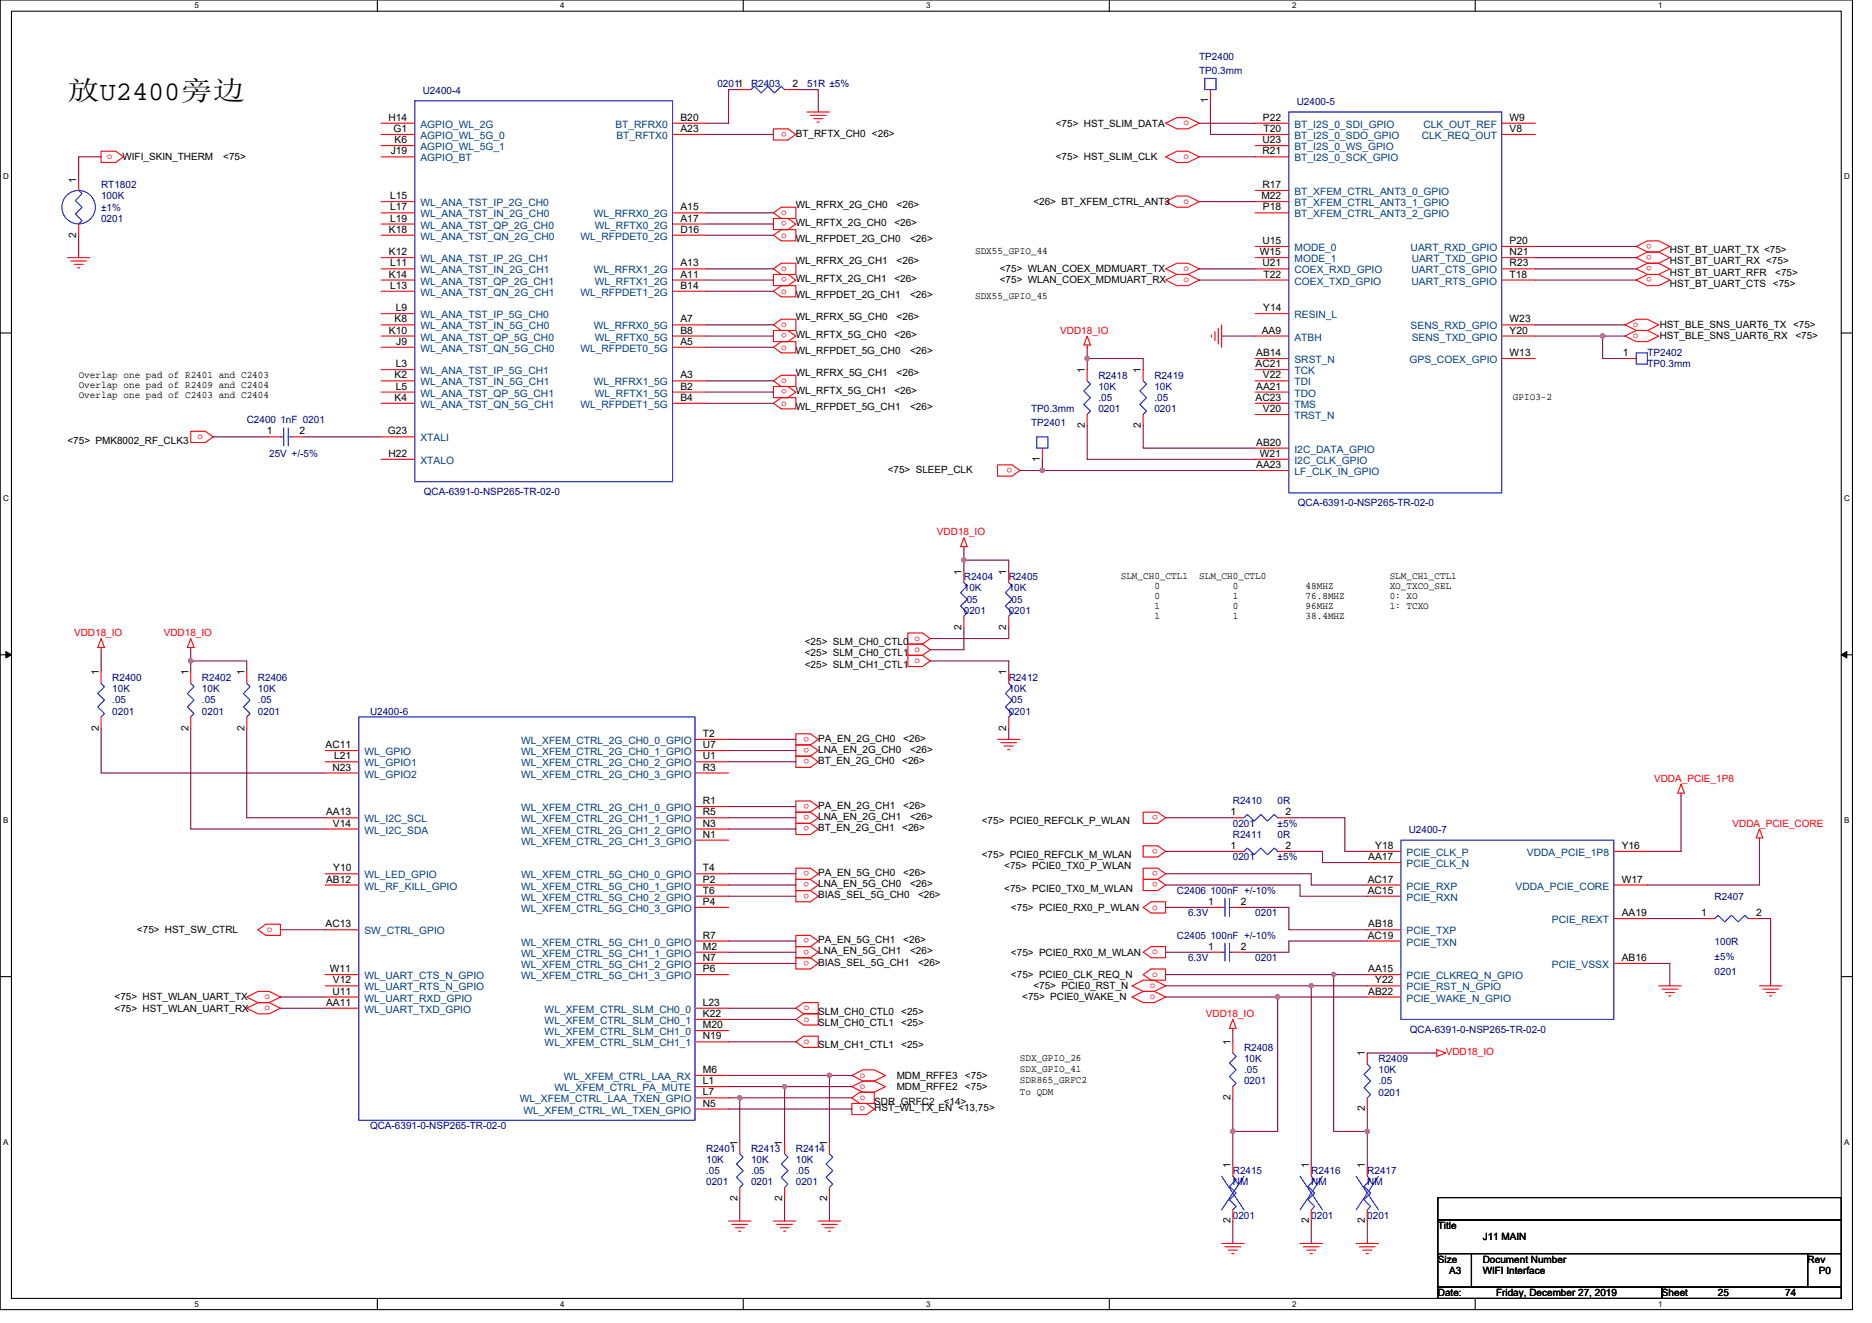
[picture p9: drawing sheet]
<svg xmlns="http://www.w3.org/2000/svg" width="297mm" height="210mm" viewBox="0 0 297 210" stroke-linecap="round" stroke-linejoin="round" font-family="sans-serif">
<defs><g id="words">
<text font-size="4.3" x="10.7" y="15.8">放U2400旁边</text>
<g font-size="1.6" fill="#000080">
<text x="190.3" y="9.6">TP2400</text>
<text x="190.3" y="11.7">TP0.3mm</text>
<text x="67.1" y="14.9">U2400-4</text>
<text x="113.8" y="13.9">02011</text>
<text x="119.2" y="13.9">R2403</text>
<text x="128.1" y="13.9">51R ±5%</text>
<text x="205.8" y="16.7">U2400-5</text>
<text x="16" y="29.9">RT1802</text>
<text x="16" y="31.6">100K</text>
<text x="16" y="33.4">±1%</text>
<text x="16" y="35.2">0201</text>
<text x="261.4" y="56.5">TP2402</text>
<text x="261.4" y="58.3">TP0.3mm</text>
<text x="163.6" y="65.4">TP0.3mm</text>
<text x="174.3" y="60.1">R2418</text>
<text x="174.3" y="61.9">10K</text>
<text x="174.3" y="63.6">.05</text>
<text x="174.3" y="65.4">0201</text>
<text x="183.2" y="60.1">R2419</text>
<text x="183.2" y="61.9">10K</text>
<text x="183.2" y="63.6">.05</text>
<text x="183.2" y="65.4">0201</text>
<text x="39.2" y="67.2">C2400 1nF 0201</text>
<text x="163.6" y="67.6">TP2401</text>
<text x="42.7" y="72.5">25V +/-5%</text>
<text x="67.2" y="78.6">QCA-6391-0-NSP265-TR-02-0</text>
<text x="205.9" y="80.4">QCA-6391-0-NSP265-TR-02-0</text>
<text x="152.9" y="92.1">R2404</text>
<text x="152.9" y="93.9">10K</text>
<text x="152.9" y="95.7">.05</text>
<text x="160.1" y="92.1">R2405</text>
<text x="160.1" y="93.9">10K</text>
<text x="160.1" y="95.7">.05</text>
<text x="152.9" y="97.4">0201</text>
<text x="160.1" y="97.4">0201</text>
<text x="17.8" y="108.1">R2400</text>
<text x="17.8" y="109.9">10K</text>
<text x="17.8" y="111.7">.05</text>
<text x="17.8" y="113.4">0201</text>
<text x="32" y="108.1">R2402</text>
<text x="32" y="109.9">10K</text>
<text x="32" y="111.7">.05</text>
<text x="32" y="113.4">0201</text>
<text x="40.9" y="108.1">R2406</text>
<text x="40.9" y="109.9">10K</text>
<text x="40.9" y="111.7">.05</text>
<text x="40.9" y="113.4">0201</text>
<text x="58.7" y="113.4">U2400-6</text>
<text x="160.1" y="108.1">R2412</text>
<text x="160.1" y="109.9">10K</text>
<text x="160.1" y="111.7">.05</text>
<text x="160.1" y="113.4">0201</text>
<text x="195.6" y="127.7">R2410</text>
<text x="195.6" y="131.2">0201</text>
<text x="202.7" y="127.7">0R</text>
<text x="202.7" y="131.2">±5%</text>
<text x="195.6" y="133">R2411</text>
<text x="195.6" y="136.5">0201</text>
<text x="202.7" y="133">0R</text>
<text x="202.7" y="136.5">±5%</text>
<text x="223.5" y="132.3">U2400-7</text>
<text x="186.7" y="141.9">C2406 100nF +/-10%</text>
<text x="272.1" y="142.8">R2407</text>
<text x="186.7" y="149">C2405 100nF +/-10%</text>
<text x="188.5" y="145.4">6.3V</text>
<text x="199.2" y="145.4">0201</text>
<text x="188.5" y="152.5">6.3V</text>
<text x="199.2" y="152.5">0201</text>
<text x="272.1" y="150.1">100R</text>
<text x="272.1" y="152.4">±5%</text>
<text x="272.1" y="154.7">0201</text>
<text x="197.4" y="166.8">R2408</text>
<text x="223.7" y="163.9">QCA-6391-0-NSP265-TR-02-0</text>
<text x="197.4" y="168.5">10K</text>
<text x="197.4" y="170.3">.05</text>
<text x="197.4" y="172.1">0201</text>
<text x="218.7" y="168.5">R2409</text>
<text x="218.7" y="170.3">10K</text>
<text x="218.7" y="172.1">.05</text>
<text x="218.7" y="173.9">0201</text>
<text x="58.7" y="179.2">QCA-6391-0-NSP265-TR-02-0</text>
<text x="112.1" y="182.8">R2401</text>
<text x="112.1" y="184.6">10K</text>
<text x="119.2" y="182.8">R2413</text>
<text x="119.2" y="184.6">10K</text>
<text x="126.3" y="182.8">R2414</text>
<text x="126.3" y="184.6">10K</text>
<text x="112.1" y="186.3">.05</text>
<text x="112.1" y="188.1">0201</text>
<text x="119.2" y="186.3">.05</text>
<text x="119.2" y="188.1">0201</text>
<text x="126.3" y="186.3">.05</text>
<text x="126.3" y="188.1">0201</text>
<text x="195.6" y="186.3">R2415</text>
<text x="195.6" y="188.1">NM</text>
<text x="208.1" y="186.3">R2416</text>
<text x="208.1" y="188.1">NM</text>
<text x="217" y="186.3">R2417</text>
<text x="217" y="188.1">NM</text>
<text x="195.6" y="193.4">0201</text>
<text x="208.1" y="193.4">0201</text>
<text x="217" y="193.4">0201</text>
</g>
<g font-size="1.6">
<text x="125.7" y="13.8">2</text>
<text x="191.7" y="16.4" transform="rotate(-90 191.7 16.4)">1</text>
<text x="61.6" y="19.2">H14</text>
<text x="62.4" y="21">G1</text>
<text x="62.6" y="22.7">K6</text>
<text x="108" y="19.2">B20</text>
<text x="108" y="21">A23</text>
<text x="126.3" y="21.7">BT_RFTX_CH0 &lt;26&gt;</text>
<text x="167.5" y="20.1">&lt;75&gt; HST_SLIM_DATA</text>
<text x="200.3" y="22.7">U23</text>
<text x="200.4" y="19.2">P22</text>
<text x="200.5" y="21">T20</text>
<text x="239.5" y="19.2">W9</text>
<text x="239.5" y="21">V8</text>
<text x="12.1" y="29" transform="rotate(-90 12.1 29)">1</text>
<text x="19.4" y="25.4">WIFI_SKIN_THERM</text>
<text x="35.4" y="25.4">&lt;75&gt;</text>
<text x="62" y="24.5">J19</text>
<text x="167.5" y="25.4">&lt;75&gt; HST_SLIM_CLK</text>
<text x="200.3" y="24.5">R21</text>
<text x="200.3" y="29.8">R17</text>
<text x="61.9" y="31.6">L15</text>
<text x="61.9" y="33.4">L17</text>
<text x="61.9" y="35.2">L19</text>
<text x="108" y="33.4">A15</text>
<text x="108" y="35.2">A17</text>
<text x="126.3" y="33.1">WL_RFRX_2G_CH0</text>
<text x="126.3" y="35.9">WL_RFTX_2G_CH0</text>
<text x="141.9" y="35.9">&lt;26&gt;</text>
<text x="142.3" y="33.1">&lt;26&gt;</text>
<text x="164" y="32.5">&lt;26&gt; BT_XFEM_CTRL_ANT3</text>
<text x="200.1" y="31.6">M22</text>
<text x="200.4" y="33.4">P18</text>
<text x="12.1" y="37.7" transform="rotate(-90 12.1 37.7)">2</text>
<text x="61.7" y="37">K18</text>
<text x="61.7" y="40.5">K12</text>
<text x="108" y="37">D16</text>
<text x="126.3" y="38.4">WL_RFPDET_2G_CH0</text>
<text x="126.3" y="42">WL_RFRX_2G_CH1</text>
<text x="142.3" y="42">&lt;26&gt;</text>
<text x="144.4" y="38.4">&lt;26&gt;</text>
<text x="154.7" y="40.4">SDX55_GPIO_44</text>
<text x="199.9" y="40.5">W15</text>
<text x="200.3" y="38.7">U15</text>
<text x="239.5" y="38.7">P20</text>
<text x="239.5" y="40.5">N21</text>
<text x="265" y="40.2">HST_BT_UART_TX &lt;75&gt;</text>
<text x="265" y="42">HST_BT_UART_RX &lt;75&gt;</text>
<text x="61.7" y="44.1">K14</text>
<text x="61.9" y="42.3">L11</text>
<text x="61.9" y="45.8">L13</text>
<text x="108" y="42.3">A13</text>
<text x="108" y="44.1">A11</text>
<text x="108" y="45.8">B14</text>
<text x="126.3" y="44.8">WL_RFTX_2G_CH1</text>
<text x="126.3" y="47.3">WL_RFPDET_2G_CH1</text>
<text x="141.9" y="44.8">&lt;26&gt;</text>
<text x="144.4" y="47.3">&lt;26&gt;</text>
<text x="154.7" y="47.5">SDX55_GPIO_45</text>
<text x="158.6" y="43.2">&lt;75&gt; WLAN_COEX_MDMUART_TX</text>
<text x="158.6" y="45">&lt;75&gt; WLAN_COEX_MDMUART_RX</text>
<text x="200.3" y="42.3">U21</text>
<text x="200.5" y="44.1">T22</text>
<text x="239.5" y="42.3">R23</text>
<text x="239.5" y="44.1">T18</text>
<text x="265" y="43.7">HST_BT_UART_RFR</text>
<text x="265" y="45.5">HST_BT_UART_CTS &lt;75&gt;</text>
<text x="281.7" y="43.7">&lt;75&gt;</text>
<text x="61.7" y="53">K10</text>
<text x="62.6" y="51.2">K8</text>
<text x="62.8" y="49.4">L9</text>
<text x="108" y="51.2">A7</text>
<text x="108" y="53">B8</text>
<text x="126.3" y="50.8">WL_RFRX_5G_CH0</text>
<text x="126.3" y="53.7">WL_RFTX_5G_CH0</text>
<text x="141.9" y="53.7">&lt;26&gt;</text>
<text x="142.3" y="50.8">&lt;26&gt;</text>
<text x="200.2" y="53">AA9</text>
<text x="200.4" y="49.4">Y14</text>
<text x="239.5" y="51.2">W23</text>
<text x="239.5" y="53">Y20</text>
<text x="263.4" y="53.9">HST_BLE_SNS_UART6_RX</text>
<text x="263.4" y="52.1">HST_BLE_SNS_UART6_TX &lt;75&gt;</text>
<text x="284.9" y="53.9">&lt;75&gt;</text>
<text x="12.5" y="59.9">Overlap one pad of R2401 and C2403</text>
<text x="62.8" y="58.3">L3</text>
<text x="62.9" y="54.7">J9</text>
<text x="108" y="54.7">A5</text>
<text x="126.3" y="56.2">WL_RFPDET_5G_CH0</text>
<text x="126.3" y="59.7">WL_RFRX_5G_CH1</text>
<text x="142.3" y="59.7">&lt;26&gt;</text>
<text x="144.4" y="56.2">&lt;26&gt;</text>
<text x="172.1" y="59.2" transform="rotate(-90 172.1 59.2)">1</text>
<text x="181" y="59.2" transform="rotate(-90 181 59.2)">1</text>
<text x="199.2" y="58.3">AC21</text>
<text x="199.3" y="56.5">AB14</text>
<text x="239.5" y="56.5">W13</text>
<text x="257.5" y="56.5">1</text>
<text x="12.5" y="61.5">Overlap one pad of R2409 and C2404</text>
<text x="12.5" y="63.1">Overlap one pad of C2403 and C2404</text>
<text x="62.6" y="60.1">K2</text>
<text x="62.6" y="63.6">K4</text>
<text x="62.8" y="61.8">L5</text>
<text x="108" y="60.1">A3</text>
<text x="108" y="61.8">B2</text>
<text x="108" y="63.6">B4</text>
<text x="126.3" y="62.6">WL_RFTX_5G_CH1</text>
<text x="126.3" y="65.1">WL_RFPDET_5G_CH1</text>
<text x="141.9" y="62.6">&lt;26&gt;</text>
<text x="144.4" y="65.1">&lt;26&gt;</text>
<text x="199.2" y="63.6">AC23</text>
<text x="199.3" y="61.8">AA21</text>
<text x="200.4" y="60.1">V22</text>
<text x="200.4" y="65.4">V20</text>
<text x="240.1" y="63.5">GPIO3-2</text>
<text x="10.7" y="70.4">&lt;75&gt; PMK8002_RF_CLK3</text>
<text x="42.4" y="69">1</text>
<text x="47.5" y="69">2</text>
<text x="61.5" y="69">G23</text>
<text x="172.1" y="67.9" transform="rotate(-90 172.1 67.9)">2</text>
<text x="181" y="67.9" transform="rotate(-90 181 67.9)">2</text>
<text x="199.3" y="70.7">AB20</text>
<text x="61.6" y="72.5">H22</text>
<text x="140.9" y="75">&lt;75&gt; SLEEP_CLK</text>
<text x="165" y="73.3" transform="rotate(-90 165 73.3)">1</text>
<text x="199.3" y="74.3">AA23</text>
<text x="199.9" y="72.5">W21</text>
<text x="152.6" y="91.2" transform="rotate(-90 152.6 91.2)">1</text>
<text x="159.7" y="91.2" transform="rotate(-90 159.7 91.2)">1</text>
<text x="177.8" y="91.9">SLM_CH0_CTL1</text>
<text x="183.2" y="93.5">0</text>
<text x="183.2" y="95.1">0</text>
<text x="190.3" y="91.9">SLM_CH0_CTL0</text>
<text x="195.6" y="93.5">0</text>
<text x="195.6" y="95.1">1</text>
<text x="207.2" y="93.5">48MHZ</text>
<text x="207.2" y="95.1">76.8MHZ</text>
<text x="220.5" y="91.9">SLM_CH1_CTL1</text>
<text x="220.5" y="93.5">XO_TXCO_SEL</text>
<text x="220.5" y="95.1">0: XO</text>
<text x="152.6" y="99.9" transform="rotate(-90 152.6 99.9)">2</text>
<text x="159.7" y="99.9" transform="rotate(-90 159.7 99.9)">2</text>
<text x="183.2" y="96.7">1</text>
<text x="183.2" y="98.3">1</text>
<text x="195.6" y="96.7">0</text>
<text x="195.6" y="98.3">1</text>
<text x="207.2" y="96.7">96MHZ</text>
<text x="207.2" y="98.3">38.4MHZ</text>
<text x="220.5" y="96.7">1: TCXO</text>
<text x="15.7" y="107.2" transform="rotate(-90 15.7 107.2)">1</text>
<text x="29.9" y="107.2" transform="rotate(-90 29.9 107.2)">1</text>
<text x="38.8" y="107.2" transform="rotate(-90 38.8 107.2)">1</text>
<text x="127.7" y="102.4">&lt;25&gt; SLM_CH0_CTL0</text>
<text x="127.7" y="104.2">&lt;25&gt; SLM_CH0_CTL1</text>
<text x="127.7" y="106">&lt;25&gt; SLM_CH1_CTL1</text>
<text x="159.7" y="107.2" transform="rotate(-90 159.7 107.2)">1</text>
<text x="15.7" y="116" transform="rotate(-90 15.7 116)">2</text>
<text x="29.9" y="116" transform="rotate(-90 29.9 116)">2</text>
<text x="38.8" y="116" transform="rotate(-90 38.8 116)">2</text>
<text x="51.7" y="118.7">AC11</text>
<text x="111.5" y="117">T2</text>
<text x="111.5" y="118.7">U7</text>
<text x="129.8" y="117.7">PA_EN_2G_CH0</text>
<text x="129.8" y="119.5">LNA_EN_2G_CH0</text>
<text x="143.3" y="117.7">&lt;26&gt;</text>
<text x="144.4" y="119.5">&lt;26&gt;</text>
<text x="159.7" y="116" transform="rotate(-90 159.7 116)">2</text>
<text x="52.7" y="122.3">N23</text>
<text x="53" y="120.5">L21</text>
<text x="111.5" y="120.5">U1</text>
<text x="111.5" y="122.3">R3</text>
<text x="129.8" y="121.3">BT_EN_2G_CH0</text>
<text x="143.2" y="121.3">&lt;26&gt;</text>
<text x="51.7" y="129.4">AA13</text>
<text x="52.8" y="131.2">V14</text>
<text x="111.5" y="127.6">R1</text>
<text x="111.5" y="129.4">R5</text>
<text x="111.5" y="131.2">N3</text>
<text x="129.8" y="128.4">PA_EN_2G_CH1</text>
<text x="129.8" y="130.2">LNA_EN_2G_CH1</text>
<text x="129.8" y="131.9">BT_EN_2G_CH1</text>
<text x="143.2" y="131.9">&lt;26&gt;</text>
<text x="143.3" y="128.4">&lt;26&gt;</text>
<text x="144.4" y="130.2">&lt;26&gt;</text>
<text x="155.8" y="130.9">&lt;75&gt; PCIE0_REFCLK_P_WLAN</text>
<text x="195.3" y="129.4">1</text>
<text x="204" y="129.4">2</text>
<text x="111.5" y="133">N1</text>
<text x="155.8" y="136.2">&lt;75&gt; PCIE0_REFCLK_M_WLAN</text>
<text x="159.3" y="138">&lt;75&gt; PCIE0_TX0_P_WLAN</text>
<text x="195.3" y="134.7">1</text>
<text x="204" y="134.7">2</text>
<text x="217.1" y="136.5">AA17</text>
<text x="218.2" y="134.7">Y18</text>
<text x="257.3" y="134.7">Y16</text>
<text x="51.7" y="140.1">AB12</text>
<text x="52.9" y="138.3">Y10</text>
<text x="111.5" y="138.3">T4</text>
<text x="111.5" y="140.1">P2</text>
<text x="111.5" y="141.9">T6</text>
<text x="111.5" y="143.6">P4</text>
<text x="129.8" y="139">PA_EN_5G_CH0</text>
<text x="129.8" y="140.8">LNA_EN_5G_CH0</text>
<text x="129.8" y="142.6">BIAS_SEL_5G_CH0</text>
<text x="143.3" y="139">&lt;26&gt;</text>
<text x="144.4" y="140.8">&lt;26&gt;</text>
<text x="145.7" y="142.6">&lt;26&gt;</text>
<text x="159.3" y="141.5">&lt;75&gt; PCIE0_TX0_M_WLAN</text>
<text x="191.7" y="143.6">1</text>
<text x="196.9" y="143.6">2</text>
<text x="217" y="140.1">AC17</text>
<text x="217" y="141.9">AC15</text>
<text x="257.3" y="140.1">W17</text>
<text x="21.7" y="148.1">&lt;75&gt; HST_SW_CTRL</text>
<text x="51.7" y="147.2">AC13</text>
<text x="111.5" y="149">R7</text>
<text x="129.8" y="149.7">PA_EN_5G_CH1</text>
<text x="143.3" y="149.7">&lt;26&gt;</text>
<text x="160.4" y="144.5">&lt;75&gt; PCIE0_RX0_P_WLAN</text>
<text x="217" y="149">AC19</text>
<text x="217.1" y="147.2">AB18</text>
<text x="257.3" y="145.4">AA19</text>
<text x="269.9" y="145.4">1</text>
<text x="278.7" y="145.4">2</text>
<text x="52.3" y="154.3">W11</text>
<text x="111.5" y="150.7">M2</text>
<text x="111.5" y="152.5">N7</text>
<text x="111.5" y="154.3">P6</text>
<text x="129.8" y="151.5">LNA_EN_5G_CH1</text>
<text x="129.8" y="153.3">BIAS_SEL_5G_CH1</text>
<text x="144.4" y="151.5">&lt;26&gt;</text>
<text x="145.7" y="153.3">&lt;26&gt;</text>
<text x="160.4" y="151.7">&lt;75&gt; PCIE0_RX0_M_WLAN</text>
<text x="160.4" y="155.2">&lt;75&gt; PCIE0_CLK_REQ_N</text>
<text x="191.7" y="150.7">1</text>
<text x="196.9" y="150.7">2</text>
<text x="217.1" y="154.3">AA15</text>
<text x="257.3" y="152.5">AB16</text>
<text x="18.2" y="158.8">&lt;75&gt; HST_WLAN_UART_TX</text>
<text x="18.2" y="160.5">&lt;75&gt; HST_WLAN_UART_RX</text>
<text x="51.7" y="159.6">AA11</text>
<text x="52.7" y="157.9">U11</text>
<text x="52.8" y="156.1">V12</text>
<text x="111.5" y="159.6">L23</text>
<text x="111.5" y="161.4">K22</text>
<text x="129.8" y="161.1">SLM_CH0_CTL0</text>
<text x="143" y="161.1">&lt;25&gt;</text>
<text x="162.2" y="158.8">&lt;75&gt; PCIE0_WAKE_N</text>
<text x="164" y="157">&lt;75&gt; PCIE0_RST_N</text>
<text x="217.1" y="157.9">AB22</text>
<text x="218.2" y="156.1">Y22</text>
<text x="111.5" y="163.2">M20</text>
<text x="111.5" y="165">N19</text>
<text x="129.8" y="162.9">SLM_CH0_CTL1</text>
<text x="129.8" y="166.4">SLM_CH1_CTL1</text>
<text x="143" y="162.9">&lt;25&gt;</text>
<text x="143" y="166.4">&lt;25&gt;</text>
<text x="195.2" y="165.9" transform="rotate(-90 195.2 165.9)">1</text>
<text x="216.6" y="167.7" transform="rotate(-90 216.6 167.7)">1</text>
<text x="111.5" y="170.3">M6</text>
<text x="111.5" y="172.1">L1</text>
<text x="111.5" y="173.9">L7</text>
<text x="142.3" y="171.2">MDM_RFFE3</text>
<text x="142.3" y="173">MDM_RFFE2</text>
<text x="153.1" y="171.2">&lt;75&gt;</text>
<text x="153.1" y="173">&lt;75&gt;</text>
<text x="161.8" y="168.4">SDX_GPIO_26</text>
<text x="161.8" y="170.2">SDX_GPIO_41</text>
<text x="161.8" y="171.9">SDR865_GRFC2</text>
<text x="161.8" y="173.7">To QDM</text>
<text x="111.5" y="175.6">N5</text>
<text x="138.7" y="175.3">SDR_GRFC2</text>
<text x="138.7" y="176.4">HST_WL_TX_EN &lt;13,75&gt;</text>
<text x="149.7" y="175.3">&lt;14&gt;</text>
<text x="195.2" y="174.6" transform="rotate(-90 195.2 174.6)">2</text>
<text x="216.6" y="176.4" transform="rotate(-90 216.6 176.4)">2</text>
<text x="117" y="181.9" transform="rotate(-90 117 181.9)">1</text>
<text x="124.1" y="181.9" transform="rotate(-90 124.1 181.9)">1</text>
<text x="131.2" y="181.9" transform="rotate(-90 131.2 181.9)">1</text>
<text x="195.2" y="185.4" transform="rotate(-90 195.2 185.4)">1</text>
<text x="207.7" y="185.4" transform="rotate(-90 207.7 185.4)">1</text>
<text x="216.6" y="185.4" transform="rotate(-90 216.6 185.4)">1</text>
<text x="117" y="190.6" transform="rotate(-90 117 190.6)">2</text>
<text x="124.1" y="190.6" transform="rotate(-90 124.1 190.6)">2</text>
<text x="131.2" y="190.6" transform="rotate(-90 131.2 190.6)">2</text>
<text x="195.2" y="194.2" transform="rotate(-90 195.2 194.2)">2</text>
<text x="207.7" y="194.2" transform="rotate(-90 207.7 194.2)">2</text>
<text x="216.6" y="194.2" transform="rotate(-90 216.6 194.2)">2</text>
<text x="228.2" y="195.1">Title</text>
<text x="235.3" y="196.8">J11 MAIN</text>
<text x="228.2" y="200.4">Size</text>
<text x="229.9" y="202.2">A3</text>
<text x="235.3" y="200.4">Document Number</text>
<text x="235.3" y="202.2">WIFI Interface</text>
<text x="286.8" y="200.4">Rev</text>
<text x="288.6" y="202.2">P0</text>
<text x="228.2" y="205.7">Date:</text>
<text x="237.4" y="205.7">Friday, December 27, 2019</text>
<text x="263.7" y="205.7">Sheet</text>
<text x="272.6" y="205.7">25</text>
<text x="283.3" y="205.7">74</text>
</g>
<g font-size="1.6" fill="#004080">
<text x="66.7" y="20.3">AGPIO_WL_2G</text>
<text x="66.7" y="22.1">AGPIO_WL_5G_0</text>
<text x="66.7" y="23.8">AGPIO_WL_5G_1</text>
<text x="97.6" y="20.3">BT_RFRX0</text>
<text x="97.8" y="22.1">BT_RFTX0</text>
<text x="205.4" y="20.3">BT_I2S_0_SDI_GPIO</text>
<text x="205.4" y="22.1">BT_I2S_0_SDO_GPIO</text>
<text x="205.4" y="23.8">BT_I2S_0_WS_GPIO</text>
<text x="225.6" y="22.1">CLK_REQ_OUT</text>
<text x="225.9" y="20.3">CLK_OUT_REF</text>
<text x="66.7" y="25.6">AGPIO_BT</text>
<text x="205.4" y="25.6">BT_I2S_0_SCK_GPIO</text>
<text x="66.7" y="32.7">WL_ANA_TST_IP_2G_CH0</text>
<text x="66.7" y="34.5">WL_ANA_TST_IN_2G_CH0</text>
<text x="94.2" y="34.5">WL_RFRX0_2G</text>
<text x="205.4" y="30.9">BT_XFEM_CTRL_ANT3_0_GPIO</text>
<text x="205.4" y="32.7">BT_XFEM_CTRL_ANT3_1_GPIO</text>
<text x="205.4" y="34.5">BT_XFEM_CTRL_ANT3_2_GPIO</text>
<text x="66.7" y="36.3">WL_ANA_TST_QP_2G_CH0</text>
<text x="66.7" y="38.1">WL_ANA_TST_QN_2G_CH0</text>
<text x="66.7" y="41.6">WL_ANA_TST_IP_2G_CH1</text>
<text x="92.1" y="38.1">WL_RFPDET0_2G</text>
<text x="94.4" y="36.3">WL_RFTX0_2G</text>
<text x="205.4" y="39.8">MODE_0</text>
<text x="205.4" y="41.6">MODE_1</text>
<text x="223.8" y="39.8">UART_RXD_GPIO</text>
<text x="224" y="41.6">UART_TXD_GPIO</text>
<text x="66.7" y="43.4">WL_ANA_TST_IN_2G_CH1</text>
<text x="66.7" y="45.2">WL_ANA_TST_QP_2G_CH1</text>
<text x="66.7" y="46.9">WL_ANA_TST_QN_2G_CH1</text>
<text x="92.1" y="46.9">WL_RFPDET1_2G</text>
<text x="94.2" y="43.4">WL_RFRX1_2G</text>
<text x="94.4" y="45.2">WL_RFTX1_2G</text>
<text x="205.4" y="43.4">COEX_RXD_GPIO</text>
<text x="205.4" y="45.2">COEX_TXD_GPIO</text>
<text x="224" y="43.4">UART_CTS_GPIO</text>
<text x="224" y="45.2">UART_RTS_GPIO</text>
<text x="66.7" y="50.5">WL_ANA_TST_IP_5G_CH0</text>
<text x="66.7" y="52.3">WL_ANA_TST_IN_5G_CH0</text>
<text x="94.2" y="52.3">WL_RFRX0_5G</text>
<text x="205.4" y="50.5">RESIN_L</text>
<text x="223.8" y="52.3">SENS_RXD_GPIO</text>
<text x="66.7" y="54.1">WL_ANA_TST_QP_5G_CH0</text>
<text x="66.7" y="55.8">WL_ANA_TST_QN_5G_CH0</text>
<text x="66.7" y="59.4">WL_ANA_TST_IP_5G_CH1</text>
<text x="92.1" y="55.8">WL_RFPDET0_5G</text>
<text x="94.4" y="54.1">WL_RFTX0_5G</text>
<text x="205.4" y="54.1">ATBH</text>
<text x="205.4" y="57.6">SRST_N</text>
<text x="205.4" y="59.4">TCK</text>
<text x="223.7" y="57.6">GPS_COEX_GPIO</text>
<text x="224" y="54.1">SENS_TXD_GPIO</text>
<text x="66.7" y="61.2">WL_ANA_TST_IN_5G_CH1</text>
<text x="66.7" y="62.9">WL_ANA_TST_QP_5G_CH1</text>
<text x="66.7" y="64.7">WL_ANA_TST_QN_5G_CH1</text>
<text x="92.1" y="64.7">WL_RFPDET1_5G</text>
<text x="94.2" y="61.2">WL_RFRX1_5G</text>
<text x="94.4" y="62.9">WL_RFTX1_5G</text>
<text x="205.4" y="61.2">TDI</text>
<text x="205.4" y="62.9">TDO</text>
<text x="205.4" y="64.7">TMS</text>
<text x="66.7" y="70.1">XTALI</text>
<text x="205.4" y="66.5">TRST_N</text>
<text x="205.4" y="71.8">I2C_DATA_GPIO</text>
<text x="66.7" y="73.6">XTALO</text>
<text x="205.4" y="73.6">I2C_CLK_GPIO</text>
<text x="205.4" y="75.4">LF_CLK_IN_GPIO</text>
<text x="57.8" y="119.8">WL_GPIO</text>
<text x="82.7" y="118.1">WL_XFEM_CTRL_2G_CH0_0_GPIO</text>
<text x="82.7" y="119.8">WL_XFEM_CTRL_2G_CH0_1_GPIO</text>
<text x="57.8" y="121.6">WL_GPIO1</text>
<text x="57.8" y="123.4">WL_GPIO2</text>
<text x="82.7" y="121.6">WL_XFEM_CTRL_2G_CH0_2_GPIO</text>
<text x="82.7" y="123.4">WL_XFEM_CTRL_2G_CH0_3_GPIO</text>
<text x="57.8" y="130.5">WL_I2C_SCL</text>
<text x="82.7" y="128.7">WL_XFEM_CTRL_2G_CH1_0_GPIO</text>
<text x="82.7" y="130.5">WL_XFEM_CTRL_2G_CH1_1_GPIO</text>
<text x="57.8" y="132.3">WL_I2C_SDA</text>
<text x="82.7" y="132.3">WL_XFEM_CTRL_2G_CH1_2_GPIO</text>
<text x="82.7" y="134.1">WL_XFEM_CTRL_2G_CH1_3_GPIO</text>
<text x="223.2" y="135.8">PCIE_CLK_P</text>
<text x="223.2" y="137.6">PCIE_CLK_N</text>
<text x="242.3" y="135.8">VDDA_PCIE_1P8</text>
<text x="57.8" y="139.4">WL_LED_GPIO</text>
<text x="57.8" y="141.2">WL_RF_KILL_GPIO</text>
<text x="82.7" y="139.4">WL_XFEM_CTRL_5G_CH0_0_GPIO</text>
<text x="82.7" y="141.2">WL_XFEM_CTRL_5G_CH0_1_GPIO</text>
<text x="82.7" y="143">WL_XFEM_CTRL_5G_CH0_2_GPIO</text>
<text x="223.2" y="141.2">PCIE_RXP</text>
<text x="223.2" y="143">PCIE_RXN</text>
<text x="240.5" y="141.2">VDDA_PCIE_CORE</text>
<text x="57.8" y="148.3">SW_CTRL_GPIO</text>
<text x="82.7" y="144.7">WL_XFEM_CTRL_5G_CH0_3_GPIO</text>
<text x="223.2" y="148.3">PCIE_TXP</text>
<text x="246.2" y="146.5">PCIE_REXT</text>
<text x="57.8" y="155.4">WL_UART_CTS_N_GPIO</text>
<text x="82.7" y="150.1">WL_XFEM_CTRL_5G_CH1_0_GPIO</text>
<text x="82.7" y="151.8">WL_XFEM_CTRL_5G_CH1_1_GPIO</text>
<text x="82.7" y="153.6">WL_XFEM_CTRL_5G_CH1_2_GPIO</text>
<text x="82.7" y="155.4">WL_XFEM_CTRL_5G_CH1_3_GPIO</text>
<text x="223.2" y="150.1">PCIE_TXN</text>
<text x="223.2" y="155.4">PCIE_CLKREQ_N_GPIO</text>
<text x="246.2" y="153.6">PCIE_VSSX</text>
<text x="57.8" y="157.2">WL_UART_RTS_N_GPIO</text>
<text x="57.8" y="159">WL_UART_RXD_GPIO</text>
<text x="57.8" y="160.7">WL_UART_TXD_GPIO</text>
<text x="86.4" y="160.7">WL_XFEM_CTRL_SLM_CH0_0</text>
<text x="223.2" y="157.2">PCIE_RST_N_GPIO</text>
<text x="223.2" y="159">PCIE_WAKE_N_GPIO</text>
<text x="86.4" y="162.5">WL_XFEM_CTRL_SLM_CH0_1</text>
<text x="86.4" y="164.3">WL_XFEM_CTRL_SLM_CH1_0</text>
<text x="86.4" y="166.1">WL_XFEM_CTRL_SLM_CH1_1</text>
<text x="88" y="173.2">WL_XFEM_CTRL_PA_MUTE</text>
<text x="89.5" y="171.4">WL_XFEM_CTRL_LAA_RX</text>
<text x="82.5" y="175">WL_XFEM_CTRL_LAA_TXEN_GPIO</text>
<text x="83.1" y="176.7">WL_XFEM_CTRL_WL_TXEN_GPIO</text>
</g>
<g font-size="1.6" fill="#f00">
<text x="124.9" y="20.9" transform="rotate(180 124.9 20.9)">o</text>
<text x="187.8" y="19.9">o</text>
<text x="16.9" y="25.3">o</text>
<text x="187.8" y="25.3">o</text>
<text x="124" y="34.1">o</text>
<text x="124.9" y="35.1" transform="rotate(180 124.9 35.1)">o</text>
<text x="187.8" y="32.4">o</text>
<text x="124" y="37.7">o</text>
<text x="262.1" y="38.7" transform="rotate(180 262.1 38.7)">o</text>
<text x="262.1" y="40.5" transform="rotate(180 262.1 40.5)">o</text>
<text x="124" y="43">o</text>
<text x="124" y="46.6">o</text>
<text x="124.9" y="44" transform="rotate(180 124.9 44)">o</text>
<text x="187.8" y="43">o</text>
<text x="187.8" y="44.8">o</text>
<text x="262.1" y="42.2" transform="rotate(180 262.1 42.2)">o</text>
<text x="262.1" y="44" transform="rotate(180 262.1 44)">o</text>
<text x="124" y="51.9">o</text>
<text x="124.9" y="52.9" transform="rotate(180 124.9 52.9)">o</text>
<text x="168.2" y="53">VDD18_IO</text>
<text x="259.1" y="53.7">o</text>
<text x="259.1" y="51.9">o</text>
<text x="124" y="55.5">o</text>
<text x="124" y="60.8">o</text>
<text x="124" y="64.4">o</text>
<text x="124.9" y="61.8" transform="rotate(180 124.9 61.8)">o</text>
<text x="31.3" y="69.7">o</text>
<text x="160.6" y="74.3" transform="rotate(180 160.6 74.3)">o</text>
<text x="148.7" y="85">VDD18_IO</text>
<text x="11.8" y="101">VDD18_IO</text>
<text x="26" y="101">VDD18_IO</text>
<text x="145.1" y="101.7">o</text>
<text x="145.1" y="103.5">o</text>
<text x="145.1" y="105.3">o</text>
<text x="128.4" y="116.9" transform="rotate(180 128.4 116.9)">o</text>
<text x="128.4" y="118.7" transform="rotate(180 128.4 118.7)">o</text>
<text x="128.4" y="120.5" transform="rotate(180 128.4 120.5)">o</text>
<text x="262.5" y="124.1">VDDA_PCIE_1P8</text>
<text x="128.4" y="127.6" transform="rotate(180 128.4 127.6)">o</text>
<text x="128.4" y="129.4" transform="rotate(180 128.4 129.4)">o</text>
<text x="128.4" y="131.1" transform="rotate(180 128.4 131.1)">o</text>
<text x="183.7" y="129.4" transform="rotate(180 183.7 129.4)">o</text>
<text x="274.9" y="131.2">VDDA_PCIE_CORE</text>
<text x="183.7" y="134.7" transform="rotate(180 183.7 134.7)">o</text>
<text x="128.4" y="138.3" transform="rotate(180 128.4 138.3)">o</text>
<text x="128.4" y="140" transform="rotate(180 128.4 140)">o</text>
<text x="128.4" y="141.8" transform="rotate(180 128.4 141.8)">o</text>
<text x="183.7" y="138.3" transform="rotate(180 183.7 138.3)">o</text>
<text x="183.7" y="140" transform="rotate(180 183.7 140)">o</text>
<text x="42.4" y="147.9">o</text>
<text x="128.4" y="148.9" transform="rotate(180 128.4 148.9)">o</text>
<text x="182.8" y="144.4">o</text>
<text x="128.4" y="150.7" transform="rotate(180 128.4 150.7)">o</text>
<text x="128.4" y="152.5" transform="rotate(180 128.4 152.5)">o</text>
<text x="182.8" y="151.5">o</text>
<text x="182.8" y="155">o</text>
<text x="42" y="158.6">o</text>
<text x="42" y="160.4">o</text>
<text x="127.5" y="160.4">o</text>
<text x="182.5" y="156.8">o</text>
<text x="182.5" y="158.6">o</text>
<text x="191.3" y="161.4">VDD18_IO</text>
<text x="127.5" y="162.2">o</text>
<text x="127.5" y="165.7">o</text>
<text x="229.4" y="167.5">VDD18_IO</text>
<text x="136.4" y="171">o</text>
<text x="136.4" y="172.8">o</text>
<text x="136.4" y="174.6">o</text>
<text x="137.3" y="175.6" transform="rotate(180 137.3 175.6)">o</text>
</g>
<g font-size="1.3">
<text x="30.8" y="1.3">5</text>
<text x="88.9" y="1.3">4</text>
<text x="147" y="1.3">3</text>
<text x="205" y="1.3">2</text>
<text x="263.1" y="1.3">1</text>
<text x=".5" y="28.4">D</text>
<text x="292.6" y="28.4">D</text>
<text x=".5" y="79.5">C</text>
<text x="292.6" y="79.5">C</text>
<text x=".5" y="130.6">B</text>
<text x="292.6" y="130.6">B</text>
<text x=".5" y="181.7">A</text>
<text x="292.6" y="181.7">A</text>
<text x="30.8" y="207.4">5</text>
<text x="88.9" y="207.4">4</text>
<text x="147" y="207.4">3</text>
<text x="205" y="207.4">2</text>
<text x="263.1" y="207.4">1</text>
</g>
</g></defs>
<path d="M0 0h293.9v207.9h-293.9zM1.8 1.8h290.4v204.3h-290.4z" fill="none" stroke="#000" stroke-width=".17"/>
<g fill="#fff">
<path d="M30.8 .2h.7v1.4h-.7z"/>
<path d="M30.8 206.3h.7v1.4h-.7z"/>
</g>
<path d="M59.9 0v1.8M59.9 206.1v1.8" fill="none" stroke="#000" stroke-width=".17"/>
<g fill="#fff">
<path d="M88.9 .2h.7v1.4h-.7z"/>
<path d="M88.9 206.3h.7v1.4h-.7z"/>
</g>
<path d="M117.9 0v1.8M117.9 206.1v1.8" fill="none" stroke="#000" stroke-width=".17"/>
<g fill="#fff">
<path d="M147 .2h.7v1.4h-.7z"/>
<path d="M147 206.3h.7v1.4h-.7z"/>
</g>
<path d="M176 0v1.8M176 206.1v1.8" fill="none" stroke="#000" stroke-width=".17"/>
<g fill="#fff">
<path d="M205 .2h.7v1.4h-.7z"/>
<path d="M205 206.3h.7v1.4h-.7z"/>
</g>
<path d="M234.1 0v1.8M234.1 206.1v1.8" fill="none" stroke="#000" stroke-width=".17"/>
<g fill="#fff">
<path d="M263.1 .2h.7v1.4h-.7z"/>
<path d="M263.1 206.3h.7v1.4h-.7z"/>
<path d="M.5 27.3h.9v1.4h-.9z"/>
<path d="M292.6 27.3h.9v1.4h-.9z"/>
<path d="M.5 78.4h.9v1.4h-.9z"/>
<path d="M292.6 78.4h.9v1.4h-.9z"/>
</g>
<path d="M0 52.9h1.8M292.2 52.9h1.7" fill="none" stroke="#000" stroke-width=".17"/>
<g fill="#fff">
<path d="M.5 129.5h.8v1.4h-.8z"/>
<path d="M292.6 129.5h.9v1.4h-.9z"/>
</g>
<path d="M0 103.9h1.8M292.2 103.9h1.7" fill="none" stroke="#000" stroke-width=".17"/>
<path d="M.9 103.4l.9 .5-.9 .5zM292.2 103.9l.8-.5v1z" fill="#000" stroke="#000" stroke-width=".16"/>
<g fill="#fff">
<path d="M.5 180.5h.8v1.4h-.8z"/>
<path d="M292.6 180.5h.9v1.4h-.9z"/>
</g>
<path d="M0 155h1.8M292.2 155h1.7M228.2 190.1h64v3.5h-64zM228.2 193.6h64v5.4h-64zM228.2 199h5.3v5.3h-5.3zM233.5 199h53.3v5.3h-53.3zM286.8 199h5.4v5.3h-5.4zM228.2 204.3h35.5v1.8h-35.5zM263.7 204.3h28.5v1.8h-28.5z" fill="none" stroke="#000" stroke-width=".17"/>
<g fill="none" stroke="#f00" stroke-width=".17">
<path d="M60.5 19.6h5.3M106.7 19.6h5.4M117.4 14.2h1.8M124.5 14.2h1.8M128.1 17.8h3.5M128.6 18.3h2.5M129.1 18.8h1.5M129.7 19.4h.3M185 19.6l1.7-.9h1.8l1.8 .9-1.8 .8h-1.8zM192.1 14.2v1.8M199.2 19.6h5.3M238.3 19.6h5.3"/>
<path d="M12.5 28.4v1.8M12.5 35.6v1.7M16 24h2.3l1.3 .9-1.3 .9h-2.3zM60.5 21.3h5.3M60.5 23.1h5.3M60.5 24.9h5.3M60.5 32h5.3M60.5 33.8h5.3M60.5 35.6h5.3M60.5 37.3h5.3M106.7 33.8h5.4M106.7 35.6h5.4"/>
<path d="M106.7 37.3h5.4M106.7 21.3h5.4M122.7 33.8l1.3-.9h2.3v1.8h-2.3zM122.7 37.3l1.3-.9h2.3v1.8h-2.3zM122.7 20.4h2.3l1.3 .9-1.3 .9h-2.3zM122.7 34.7h2.3l1.3 .9-1.3 .8h-2.3zM185 24.9l1.7-.9h1.8l1.8 .9-1.8 .9h-1.8zM185 32l1.7-.9h1.8l1.8 .9-1.8 .9h-1.8zM199.2 21.3h5.3M199.2 24.9h5.3M199.2 23.1h5.3M199.2 30.2h5.3"/>
<path d="M199.2 32h5.3M199.2 33.8h5.3M199.2 39.1h5.3M238.3 21.3h5.3M238.3 39.1h5.3M259.6 39.1l1.8-.9h1.8l1.8 .9-1.8 .9h-1.8zM10.7 40.9h3.6M11.2 41.4h2.5M11.8 42h1.4M12.3 42.5h.4M60.5 40.9h5.3M60.5 42.7h5.3"/>
<path d="M60.5 44.4h5.3M60.5 46.2h5.3M60.5 49.8h5.3M60.5 51.6h5.3M60.5 53.3h5.3M60.5 55.1h5.3M60.5 58.7h5.3M106.7 42.7h5.4M106.7 44.4h5.4M106.7 46.2h5.4M106.7 51.6h5.4M106.7 53.3h5.4"/>
<path d="M106.7 55.1h5.4M122.7 42.7l1.3-.9h2.3v1.8h-2.3zM122.7 46.2l1.3-.9h2.3v1.8h-2.3zM122.7 51.6l1.3-.9h2.3v1.8h-2.3zM122.7 55.1l1.3-.9h2.3v1.8h-2.3zM122.7 43.6h2.3l1.3 .8-1.3 .9h-2.3zM122.7 52.5h2.3l1.3 .8-1.3 .9h-2.3zM172.5 53.3l.5 1.5h-1zM172.5 54.8v.3M172.5 58.7v1.8M181.4 58.7v1.8M185 42.7l1.7-.9h1.8l1.8 .9-1.8 .9h-1.8z"/>
<path d="M185 44.4l1.7-.8h1.8l1.8 .8-1.8 .9h-1.8zM192.2 53.2v.3M192.8 52.6v1.5M193.3 52.1v2.5M193.8 51.6v3.5M199.2 42.7h5.3M199.2 40.9h5.3M199.2 44.4h5.3M199.2 49.8h5.3M199.2 53.3h5.3M199.2 56.9h5.3M199.2 58.7h5.3"/>
<path d="M238.3 40.9h5.3M238.3 42.7h5.3M238.3 44.4h5.3M238.3 51.6h5.3M238.3 53.3h5.3M238.3 56.9h5.3M257.8 56.9h1.8M257.8 53.3l1.8-.8h1.8l1.8 .8-1.8 .9h-1.8zM257.8 51.6l1.8-.9h1.8l1.8 .9-1.8 .9h-1.8zM259.6 40.9l1.8-.9h1.8l1.8 .9-1.8 .9h-1.8zM259.6 42.7l1.8-.9h1.8l1.8 .9-1.8 .9h-1.8zM259.6 44.4l1.8-.8h1.8l1.8 .8-1.8 .9h-1.8z"/>
<path d="M30.3 68.5h2.3l1.2 .8-1.2 .9h-2.3zM42.7 69.3h1.8M46.3 69.3h1.7M60.5 60.5h5.3M60.5 62.2h5.3M60.5 64h5.3M60.5 69.3h5.3M60.5 72.9h5.3M106.7 60.5h5.4M106.7 62.2h5.4M106.7 64h5.4M122.7 60.5l1.3-.9h2.3v1.7h-2.3z"/>
<path d="M122.7 64l1.3-.9h2.3v1.8h-2.3zM122.7 61.3h2.3l1.3 .9-1.3 .9h-2.3zM158.3 73.8h2.3l1.2 .9-1.2 .9h-2.3zM165.4 71.1v1.8M172.5 65.8v1.8M181.4 65.8v1.8M199.2 60.5h5.3M199.2 62.2h5.3M199.2 64h5.3M199.2 65.8h5.3M199.2 71.1h5.3M199.2 72.9h5.3"/>
<path d="M199.2 74.7h5.3M152.9 85.3l.6 1.5h-1.1zM152.9 86.8v.3M152.9 90.7v1.8M152.9 97.8v1.8M160.1 90.7v1.8M160.1 97.8v1.8M16 101.3l.6 1.5h-1.1zM16 102.8v.3M16 106.7v1.8M16 113.8v1.8M30.3 101.3l.5 1.5h-1.1z"/>
<path d="M30.3 102.8v.3M30.3 106.7v1.8M30.3 113.8v1.8M39.2 106.7v1.8M39.2 113.8v1.8M51.6 119.1h5.3M110.3 117.3h5.3M110.3 119.1h5.3M126.3 116.5h2.3l1.2 .8-1.2 .9h-2.3zM128.6 118.2h-2.3v1.8h2.3M128.6 118.2l1.2 .9-1.2 .9M144.1 100.5h2.3l1.2 .8-1.2 .9h-2.3z"/>
<path d="M144.1 104h2.3l1.2 .9-1.2 .9h-2.3zM146.4 102.2h-2.3v1.8h2.3M146.4 102.2l1.2 .9-1.2 .9M158.3 117.3h3.5M158.8 117.9h2.5M159.3 118.4h1.5M159.9 119h.3M160.1 106.7v1.8M160.1 113.8v1.8M51.6 120.9h5.3M51.6 122.7h5.3M51.6 129.8h5.3"/>
<path d="M51.6 131.6h5.3M51.6 138.7h5.3M110.3 120.9h5.3M110.3 122.7h5.3M110.3 128h5.3M110.3 129.8h5.3M110.3 131.6h5.3M110.3 133.3h5.3M110.3 138.7h5.3M126.3 120h2.3l1.2 .9-1.2 .9h-2.3zM126.3 127.1h2.3l1.2 .9-1.2 .9h-2.3zM126.3 130.7h2.3l1.2 .9-1.2 .9h-2.3z"/>
<path d="M126.3 137.8h2.3l1.2 .9-1.2 .9h-2.3zM128.6 128.9h-2.3v1.8h2.3M128.6 139.6h-2.3v1.8h2.3M128.6 128.9l1.2 .9-1.2 .9M128.6 139.6l1.2 .9-1.2 .9M181.4 137.8h2.3l1.3 .9-1.3 .9h-2.3zM181.4 139.6h2.3l1.3 .9-1.3 .9h-2.3zM181.4 128.9h2.3l1.3 .9-1.3 .9h-2.3zM181.4 134.2h2.3l1.3 .9-1.3 .9h-2.3zM195.6 135.1h1.8M195.6 129.8h1.8M202.7 135.1h1.8"/>
<path d="M202.7 129.8h1.8M217 135.1h5.3M217 136.9h5.3M256.1 135.1h5.3M266.7 124.5l.6 1.4h-1.1zM266.7 125.9v.3M279.2 131.6l.5 1.4h-1zM279.2 133v.4M39.2 158.2l1.7-.8h1.8l1.8 .8-1.8 .9h-1.8zM40.9 147.6l1.3-.9h2.3v1.8h-2.3zM51.6 140.5h5.3M51.6 147.6h5.3"/>
<path d="M51.6 154.7h5.3M51.6 156.5h5.3M51.6 158.2h5.3M110.3 140.5h5.3M110.3 142.2h5.3M110.3 144h5.3M110.3 149.4h5.3M110.3 151.1h5.3M110.3 152.9h5.3M110.3 154.7h5.3M126.3 141.4h2.3l1.2 .8-1.2 .9h-2.3zM126.3 148.5h2.3l1.2 .9-1.2 .8h-2.3z"/>
<path d="M126.3 152h2.3l1.2 .9-1.2 .9h-2.3zM128.6 150.2h-2.3v1.8h2.3M128.6 150.2l1.2 .9-1.2 .9M179.6 156.5l1.8-.9h1.8l1.8 .9-1.8 .9h-1.8zM179.6 158.2l1.8-.8h1.8l1.8 .8-1.8 .9h-1.8zM181.4 144l1.2-.9h2.4v1.8h-2.4zM181.4 151.1l1.2-.9h2.4v1.8h-2.4zM181.4 154.7l1.2-.9h2.4v1.8h-2.4zM192.1 144h1.7M192.1 151.1h1.7M195.6 144h1.8M195.6 151.1h1.8"/>
<path d="M217 140.5h5.3M217 142.2h5.3M217 147.6h5.3M217 149.4h5.3M217 154.7h5.3M217 156.5h5.3M217 158.2h5.3M256.1 140.5h5.3M256.1 145.8h5.3M256.1 152.9h5.3M263.2 156.5h3.5M263.7 157h2.5"/>
<path d="M264.2 157.5h1.5M264.8 158.1h.3M270.3 145.8h1.8M277.4 145.8h1.8M279.2 156.5h3.5M279.7 157h2.5M280.2 157.5h1.5M280.8 158.1h.3M39.2 160l1.7-.9h1.8l1.8 .9-1.8 .9h-1.8zM51.6 160h5.3M110.3 160h5.3M110.3 161.8h5.3"/>
<path d="M110.3 163.6h5.3M110.3 165.4h5.3M110.3 170.7h5.3M110.3 172.5h5.3M110.3 174.2h5.3M110.3 176h5.3M126.3 160l1.2-.9h2.3v1.8h-2.3zM126.3 161.8l1.2-.9h2.3v1.8h-2.3zM126.3 165.4l1.2-.9h2.3v1.7h-2.3zM135.2 170.7l1.7-.9h1.8l1.8 .9-1.8 .9h-1.8zM135.2 172.5l1.7-.9h1.8l1.8 .9-1.8 .9h-1.8zM135.2 174.2l1.2-.8h2.3v1.7h-2.3z"/>
<path d="M135.2 175.1h2.3l1.2 .9-1.2 .9h-2.3zM195.6 165.4v1.7M195.6 172.5v1.7M195.6 161.8l.5 1.4h-1zM195.6 163.2v.4M217 167.1v1.8M217 174.2v1.8M227.6 167.1h.4M228 166.6l1.4 .5-1.4 .6zM115.6 193.8h3.6M116.1 194.3h2.5M116.7 194.9h1.4"/>
<path d="M117.2 195.4h.4M117.4 181.4v1.7M117.4 188.5v1.7M122.7 193.8h3.6M123.3 194.3h2.4M123.8 194.9h1.4M124.3 195.4h.4M124.5 181.4v1.7M124.5 188.5v1.7M129.8 193.8h3.6M130.4 194.3h2.5M130.9 194.9h1.4"/>
<path d="M131.4 195.4h.4M131.6 181.4v1.7M131.6 188.5v1.7M193.8 197.4h3.6M194.4 197.9h2.5M194.9 198.4h1.4M195.4 199h.4M195.6 184.9v1.8M195.6 192v1.8M206.3 197.4h3.5M206.8 197.9h2.5M207.3 198.4h1.5"/>
<path d="M207.9 199h.3M208.1 184.9v1.8M208.1 192v1.8M215.2 197.4h3.5M215.7 197.9h2.5M216.2 198.4h1.5M216.8 199h.3M217 184.9v1.8M217 192v1.8"/>
</g>
<g fill="none" stroke="#00f" stroke-width=".17">
<path d="M65.8 16h40.9v60.5h-40.9zM119.2 14.2l.5-.5 1.1 1.1 1-1.1 1.1 1.1 1.1-1.1 .5 .5M191.2 12.4h1.8v1.8h-1.8zM204.5 17.8h33.8v60.4h-33.8zM12.5 30.2l.5 .6-1 1 1 1.1-1 1.1 1 1-.5 .6M259.6 56h1.8v1.8h-1.8zM44.5 69.3h.5M45 67.9v2.9M45.7 67.9v2.9M45.7 69.3h.6M164.5 69.3h1.8v1.8h-1.8zM172.5 60.5l.5 .5-1 1.1 1 1-1 1.1 1 1.1-.5 .5"/>
<path d="M181.4 60.5l.5 .5-1 1.1 1 1-1 1.1 1 1.1-.5 .5M152.9 92.5l.6 .5-1.1 1.1 1.1 1-1.1 1.1 1.1 1.1-.6 .5M160.1 92.5l.5 .5-1.1 1.1 1.1 1-1.1 1.1 1.1 1.1-.5 .5M16 108.5l.6 .5-1.1 1.1 1.1 1-1.1 1.1 1.1 1.1-.6 .5M30.3 108.5l.5 .5-1.1 1.1 1.1 1-1.1 1.1 1.1 1.1-.5 .5M39.2 108.5l.5 .5-1.1 1.1 1.1 1-1.1 1.1 1.1 1.1-.5 .5M56.9 113.8h53.4v64h-53.4zM160.1 108.5l.5 .5-1.1 1.1 1.1 1-1.1 1.1 1.1 1.1-.5 .5M197.4 135.1l.5-.5 1.1 1.1 1.1-1.1 1 1.1 1.1-1.1 .5 .5M197.4 129.8l.5-.5 1.1 1 1.1-1 1 1 1.1-1 .5 .5M222.3 133.3h33.8v28.5h-33.8zM193.8 144h.6"/>
<path d="M193.8 151.1h.6M194.4 142.6v2.8M194.4 149.7v2.8M195.1 142.6v2.8M195.1 144h.5M195.1 149.7v2.8M195.1 151.1h.5M272.1 145.8l.5-.5 1.1 1 1-1 1.1 1 1.1-1 .5 .5M195.6 167.1l.5 .6-1 1 1 1.1-1 1.1 1 1-.5 .6M217 168.9l.5 .5-1.1 1.1 1.1 1.1-1.1 1 1.1 1.1-.5 .5M117.4 183.1l.5 .6-1 1 1 1.1-1 1.1 1 1-.5 .6M124.5 183.1l.5 .6-1 1 1 1.1-1 1.1 1 1-.5 .6"/>
<path d="M131.6 183.1l.5 .6-1 1 1 1.1-1 1.1 1 1-.5 .6M193.8 186.7l3.6 5.3M195.6 186.7l.5 .5-1 1.1 1 1.1-1 1 1 1.1-.5 .5M197.4 186.7l-3.6 5.3M206.3 186.7l3.5 5.3M208.1 186.7l.5 .5-1.1 1.1 1.1 1.1-1.1 1 1.1 1.1-.5 .5M209.8 186.7l-3.5 5.3M215.2 186.7l3.5 5.3M217 186.7l.5 .5-1.1 1.1 1.1 1.1-1.1 1 1.1 1.1-.5 .5M218.7 186.7l-3.5 5.3"/>
<circle cx="12.5" cy="32.9" r="2.66"/>
</g>
<g fill="none" stroke="#800040" stroke-width=".17">
<path d="M117.4 14.2h-1.8v5.4h-3.5M126.3 14.2h3.5v3.6M190.3 19.6h8.9M192.1 16v5.3h7.1M12.5 37.3v3.6M16 24.9h-3.5v3.5M112.1 21.3h10.6M112.1 33.8h10.6M112.1 35.6h10.6M112.1 37.3h10.6M190.3 32h8.9M190.3 24.9h8.9"/>
<path d="M243.6 39.1h16M112.1 42.7h10.6M112.1 44.4h10.6M112.1 46.2h10.6M112.1 51.6h10.6M112.1 53.3h10.6M112.1 55.1h10.6M172.5 58.7v-1.8h8.9v1.8M172.5 55.1v1.8M190.3 42.7h8.9M190.3 44.4h8.9M193.8 53.3h5.4"/>
<path d="M243.6 40.9h16M243.6 42.7h16M243.6 44.4h16M243.6 53.3h10.7M243.6 51.6h14.2M254.3 53.3v3.6h3.5M254.3 53.3h3.5M33.8 69.3h8.9M48 69.3h12.5M112.1 60.5h10.6M112.1 62.2h10.6M112.1 64h10.6"/>
<path d="M161.8 74.7h3.6M165.4 72.9v1.8M165.4 74.7h33.8M172.5 67.6v5.3h26.7M181.4 67.6v3.5h17.8M152.9 87.1v1.8M152.9 88.9v1.8M152.9 99.6v3.5h-5.3M152.9 88.9h7.2v1.8M160.1 99.6v1.7h-12.5M16 115.6v7.1h35.6M16 103.1v3.6"/>
<path d="M30.3 106.7v-1.8h8.9v1.8M30.3 115.6v16h21.3M30.3 103.1v1.8M39.2 115.6v14.2h12.4M115.6 117.3h10.7M115.6 119.1h10.7M147.6 104.9h12.5v1.8M160.1 115.6v1.7M115.6 120.9h10.7M115.6 128h10.7M115.6 129.8h10.7M115.6 131.6h10.7"/>
<path d="M115.6 138.7h10.7M185 138.7h23.1v1.8h8.9M185 129.8h10.6M185 135.1h10.6M204.5 129.8h8.9v5.3h3.6M204.5 135.1h5.3v1.8h7.2M266.7 126.2v8.9h-5.3M279.2 133.4v7.1h-17.8M44.5 147.6h7.1M44.5 158.2h7.1M115.6 140.5h10.7M115.6 142.2h10.7"/>
<path d="M115.6 149.4h10.7M115.6 151.1h10.7M115.6 152.9h10.7M185 140.5h21.3v1.7h10.7M185 154.7h26.6M185 156.5h23.1M185 158.2h17.7M185 151.1h7.1M185 144h7.1M197.4 144h7.1v3.6h12.5M202.7 158.2v21.4h-7.1M202.7 158.2h14.3"/>
<path d="M208.1 156.5v28.4M208.1 156.5h8.9M211.6 154.7v24.9h5.4M211.6 154.7h5.4M217 149.4h-12.5v1.7h-7.1M261.4 145.8h8.9M261.4 152.9h3.6v3.6M279.2 145.8h1.8v10.7M44.5 160h7.1M115.6 160h10.7M115.6 161.8h10.7M115.6 165.4h10.7"/>
<path d="M115.6 170.7h16M115.6 172.5h8.9M115.6 174.2h1.8M115.6 176h19.6M117.4 174.2v7.2M117.4 174.2h17.8M124.5 172.5h10.7M124.5 172.5v8.9M131.6 170.7h3.6M131.6 170.7v10.7M195.6 179.6v5.3M195.6 163.6v1.8"/>
<path d="M195.6 174.2v5.4M217 167.1h10.6M217 176v3.6M217 179.6v5.3M117.4 190.2v3.6M124.5 190.2v3.6M131.6 190.2v3.6M195.6 193.8v3.6M208.1 193.8v3.6M217 193.8v3.6"/>
</g>
<g fill="#f0f" stroke="#f0f" stroke-width=".17">
<circle cx="131.6" cy="170.7" r=".35"/>
<circle cx="152.9" cy="88.9" r=".35"/>
<circle cx="202.7" cy="158.2" r=".35"/>
<circle cx="211.6" cy="154.7" r=".35"/>
<circle cx="216.9" cy="179.6" r=".35"/>
<circle cx="208.1" cy="156.5" r=".35"/>
<circle cx="195.6" cy="179.6" r=".35"/>
<circle cx="254.3" cy="53.3" r=".35"/>
<circle cx="30.3" cy="104.9" r=".35"/>
<circle cx="117.4" cy="174.2" r=".35"/>
<circle cx="124.5" cy="172.5" r=".35"/>
<circle cx="172.5" cy="56.9" r=".35"/>
<circle cx="165.4" cy="74.7" r=".35"/>
</g>
<use href="#words"/>
</svg>
